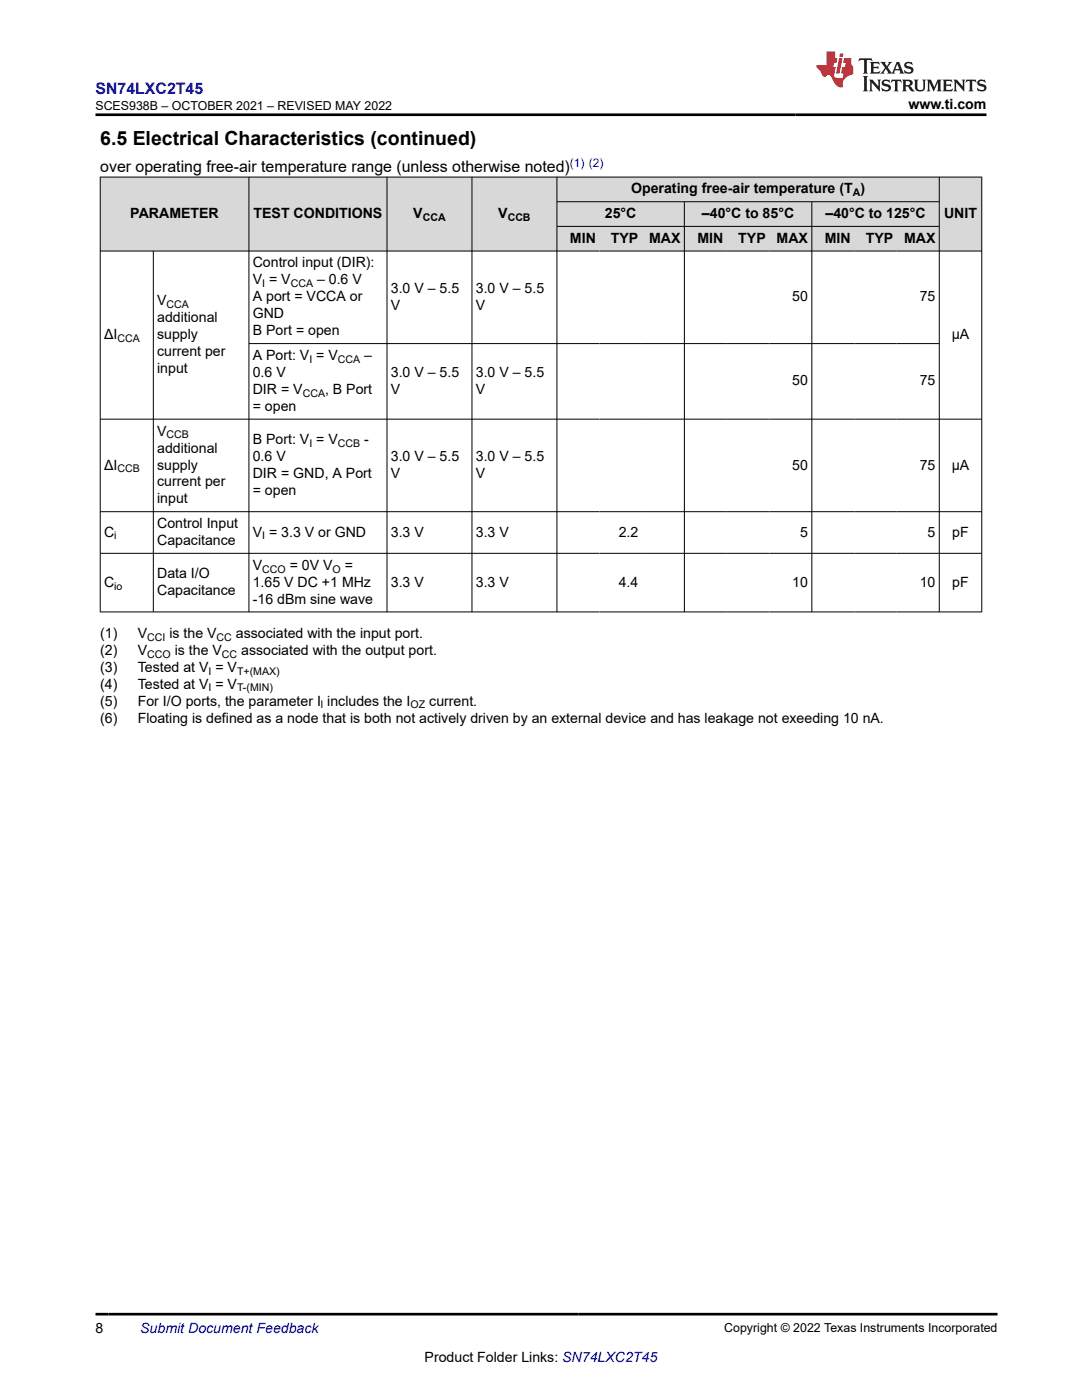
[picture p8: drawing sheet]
<svg xmlns="http://www.w3.org/2000/svg" width="216mm" height="279mm" viewBox="0 0 216 279" stroke-linecap="round" stroke-linejoin="round" font-family="sans-serif">
<defs><g id="words">
<text font-size="3.9" x="20" y="28.8">6.5 Electrical Characteristics (continued)</text>
<text font-size="3.2" fill="#00f" x="19" y="18.7">SN74LXC2T45</text>
<text font-size="3.2" x="20" y="34.3">over operating free-air temperature range (unless otherwise noted)</text>
<g font-size="2.8">
<text x="181.3" y="21.8">www.ti.com</text>
<text x="125.9" y="38.6">Operating free-air temperature (T )</text>
<text x="26" y="43.5">PARAMETER</text>
<text x="50.6" y="43.5">TEST CONDITIONS</text>
<text x="82.5" y="43.5">V</text>
<text x="99.4" y="43.5">V</text>
<text x="120.7" y="43.5">25°C</text>
<text x="140.1" y="43.5">–40°C to 85°C</text>
<text x="164.7" y="43.5">–40°C to 125°C</text>
<text x="188.4" y="43.5">UNIT</text>
<text x="50.4" y="53.4">Control input (DIR):</text>
<text x="113.7" y="48.5">MIN</text>
<text x="121.9" y="48.5">TYP</text>
<text x="129.5" y="48.5">MAX</text>
<text x="139.2" y="48.5">MIN</text>
<text x="147.3" y="48.5">TYP</text>
<text x="155" y="48.5">MAX</text>
<text x="164.6" y="48.5">MIN</text>
<text x="172.8" y="48.5">TYP</text>
<text x="180.4" y="48.5">MAX</text>
<text x="50.4" y="56.8">V = V</text>
<text x="63.3" y="56.8">– 0.6 V</text>
<text x="78" y="58.5">3.0 V – 5.5</text>
<text x="94.9" y="58.5">3.0 V – 5.5</text>
<text x="31.4" y="64.3">additional</text>
<text x="31.4" y="60.9">V</text>
<text x="50.4" y="60.2">A port = VCCA or</text>
<text x="50.4" y="63.5">GND</text>
<text x="78" y="61.8">V</text>
<text x="94.9" y="61.8">V</text>
<text x="158.1" y="60.2">50</text>
<text x="183.5" y="60.2">75</text>
<text x="20.8" y="67.7">ΔI</text>
<text x="31.4" y="67.7">supply</text>
<text x="31.4" y="71.1">current per</text>
<text x="50.4" y="66.9">B Port = open</text>
<text x="50.4" y="71.8">A Port: V = V</text>
<text x="72.7" y="71.8">–</text>
<text x="189.9" y="67.7">µA</text>
<text x="31.4" y="74.5">input</text>
<text x="50.4" y="75.2">0.6 V</text>
<text x="78" y="75.2">3.0 V – 5.5</text>
<text x="94.9" y="75.2">3.0 V – 5.5</text>
<text x="158.1" y="76.9">50</text>
<text x="183.5" y="76.9">75</text>
<text x="50.4" y="78.6">DIR = V</text>
<text x="50.4" y="82">= open</text>
<text x="64.9" y="78.6">, B Port</text>
<text x="78" y="78.6">V</text>
<text x="94.9" y="78.6">V</text>
<text x="31.4" y="86.9">V</text>
<text x="50.4" y="88.6">B Port: V = V</text>
<text x="72.7" y="88.6">-</text>
<text x="20.8" y="93.7">ΔI</text>
<text x="31.4" y="90.3">additional</text>
<text x="31.4" y="93.7">supply</text>
<text x="50.4" y="92">0.6 V</text>
<text x="50.4" y="95.4">DIR = GND, A Port</text>
<text x="78" y="92">3.0 V – 5.5</text>
<text x="78" y="95.4">V</text>
<text x="94.9" y="92">3.0 V – 5.5</text>
<text x="94.9" y="95.4">V</text>
<text x="158.1" y="93.7">50</text>
<text x="183.5" y="93.7">75</text>
<text x="189.9" y="93.7">µA</text>
<text x="31.4" y="97.1">current per</text>
<text x="31.4" y="100.5">input</text>
<text x="50.4" y="98.8">= open</text>
<text x="20.8" y="107.1">C</text>
<text x="31.4" y="105.4">Control Input</text>
<text x="50.4" y="107.1">V = 3.3 V or GND</text>
<text x="78" y="107.1">3.3 V</text>
<text x="94.9" y="107.1">3.3 V</text>
<text x="123.5" y="107.1">2.2</text>
<text x="159.7" y="107.1">5</text>
<text x="185.1" y="107.1">5</text>
<text x="190" y="107.1">pF</text>
<text x="31.4" y="108.8">Capacitance</text>
<text x="50.4" y="113.7">V</text>
<text x="57.8" y="113.7">= 0V V</text>
<text x="68.8" y="113.7">=</text>
<text x="20.8" y="117.1">C</text>
<text x="31.4" y="115.4">Data I/O</text>
<text x="31.4" y="118.8">Capacitance</text>
<text x="50.4" y="117.1">1.65 V DC +1 MHz</text>
<text x="78" y="117.1">3.3 V</text>
<text x="94.9" y="117.1">3.3 V</text>
<text x="123.5" y="117.1">4.4</text>
<text x="158.1" y="117.1">10</text>
<text x="183.5" y="117.1">10</text>
<text x="190" y="117.1">pF</text>
<text x="50.4" y="120.5">-16 dBm sine wave</text>
<text x="20" y="127.3">(1)</text>
<text x="20" y="130.7">(2)</text>
<text x="27.5" y="127.3">V</text>
<text x="27.5" y="130.7">V</text>
<text x="33.8" y="127.3">is the V</text>
<text x="34.9" y="130.7">is the V</text>
<text x="47.1" y="127.3">associated with the input port.</text>
<text x="48.1" y="130.7">associated with the output port.</text>
<text x="20" y="134">(3)</text>
<text x="20" y="137.4">(4)</text>
<text x="27.5" y="137.4">Tested at V = V</text>
<text x="27.5" y="134">Tested at V = V</text>
<text x="20" y="140.8">(5)</text>
<text x="27.5" y="140.8">For I/O ports, the parameter I includes the I</text>
<text x="85.7" y="140.8">current.</text>
<text x="20" y="144.2">(6)</text>
<text x="27.5" y="144.2">Floating is defined as a node that is both not actively driven by an external device and has leakage not exeeding 10 nA.</text>
<text x="19" y="266.1">8</text>
<text x="84.7" y="271.7">Product Folder Links: SN74LXC2T45</text>
</g>
<text font-size="2.8" fill="#00f" x="28" y="266.1">Submit Document Feedback</text>
<g font-size="2.5">
<text x="19.1" y="21.9">SCES938B – OCTOBER 2021 – REVISED MAY 2022</text>
<text x="144.5" y="265.8">Copyright © 2022 Texas Instruments Incorporated</text>
</g>
<text font-size="2.4" fill="#00f" x="113.7" y="33.2">(1) (2)</text>
<g font-size="2.1">
<text x="170.2" y="39.2">A</text>
<text x="84.3" y="44.1">CCA</text>
<text x="101.3" y="44.1">CCB</text>
<text x="52.3" y="57.3">I</text>
<text x="58" y="57.3">CCA</text>
<text x="33.2" y="61.5">CCA</text>
<text x="23.4" y="68.3">CCA</text>
<text x="61.7" y="72.4">I</text>
<text x="67.4" y="72.4">CCA</text>
<text x="60.4" y="79.2">CCA</text>
<text x="33.2" y="87.5">CCB</text>
<text x="61.7" y="89.2">I</text>
<text x="67.4" y="89.2">CCB</text>
<text x="23.4" y="94.3">CCB</text>
<text x="22.8" y="107.7">i</text>
<text x="52.3" y="107.7">I</text>
<text x="22.8" y="117.7">io</text>
<text x="52.3" y="114.3">CCO</text>
<text x="66.4" y="114.3">O</text>
<text x="29.4" y="131.2">CCO</text>
<text x="29.4" y="127.8">CCI</text>
<text x="43.2" y="127.8">CC</text>
<text x="44.3" y="131.2">CC</text>
<text x="41.6" y="138">I</text>
<text x="41.6" y="134.6">I</text>
<text x="47.3" y="134.6">T+(MAX)</text>
<text x="47.3" y="138">T-(MIN)</text>
<text x="64" y="141.4">l</text>
<text x="81.9" y="141.4">OZ</text>
</g>
</g></defs>
<g fill="#d8d8d8">
<path d="M20 35.3h175.9v5h-175.9z" fill-rule="evenodd"/>
<path d="M20.1 35.4h29.5v14.6h-29.5z" fill-rule="evenodd"/>
<path d="M49.7 35.4h27.5v14.6h-27.5z" fill-rule="evenodd"/>
<path d="M77.3 35.4h16.8v14.6h-16.8z" fill-rule="evenodd"/>
<path d="M94.2 35.4h16.9v14.6h-16.9z" fill-rule="evenodd"/>
<path d="M111.2 35.4h76.2v4.8h-76.2z" fill-rule="evenodd"/>
<path d="M187.5 35.4h8.3v14.6h-8.3z" fill-rule="evenodd"/>
<path d="M111.2 40.3h25.3v4.8h-25.3z" fill-rule="evenodd"/>
<path d="M136.6 40.3h25.3v4.8h-25.3z" fill-rule="evenodd"/>
<path d="M162.1 40.3h25.3v4.8h-25.3z" fill-rule="evenodd"/>
<path d="M111.2 45.2h8.4v4.8h-8.4z" fill-rule="evenodd"/>
<path d="M119.6 45.2h8.5v4.8h-8.5z" fill-rule="evenodd"/>
<path d="M128.1 45.2h8.4v4.8h-8.4z" fill-rule="evenodd"/>
<path d="M136.6 45.2h8.4v4.8h-8.4z" fill-rule="evenodd"/>
<path d="M145 45.2h8.5v4.8h-8.5z" fill-rule="evenodd"/>
<path d="M153.5 45.2h8.4v4.8h-8.4z" fill-rule="evenodd"/>
<path d="M162.1 45.2h8.4v4.8h-8.4z" fill-rule="evenodd"/>
<path d="M170.5 45.2h8.4v4.8h-8.4z" fill-rule="evenodd"/>
<path d="M178.9 45.2h8.5v4.8h-8.5z" fill-rule="evenodd"/>
</g>
<g fill="none" stroke="#000" stroke-width=".2">
<path d="M19.9 35.3h176.1M20 35.3v86.9M49.7 35.3v86.9M77.2 35.3v86.9M94.2 35.3v86.9M111.1 35.3v86.9M187.4 35.3v86.9M195.9 35.3v86.9M19.9 50.1h176.1M30.6 50.1v72.1M111.1 40.3h76.4M111.1 45.2h76.4"/>
<path d="M136.6 40.3v81.9M162 40.3v81.9M49.7 68.6h137.8M19.9 83.7h176.1M19.9 102.1h176.1M19.9 110.4h176.1M19.9 122.1h176.1"/>
</g>
<path d="M171.5 11.6l-.2 .6 .5-.2h.6v.1v2.2l-.2 .4h1l-.2-.4v-2.2v-.1h.5l.5 .2-.1-.6zM173.6 12.4l.2 .3v1.6l-.2 .4h1.9l.1-.6a1.08 1.08 0 0 1-1.3 .2v-.7h.6l.4 .2v-.7l-.4 .2h-.6v-.5l.2-.2a1 1 0 0 1 1 .3l-.1-.5zM175.7 12.4l.9 1.1-1 1.2h.9l-.2-.2 .5-.8 .4 .8-.2 .2h1.6l-.2-.2 .2-.5h.9l.1 .5-.1 .2h.9l-.2-.4-.8-1.9h-.5l-.9 2.1-.9-1.1 .9-1h-.8l.2 .2-.4 .6-.4-.6 .2-.2zM179 12.8l.4 1h-.7zM180.7 12.5a.65 .65 0 0 0-.2 .7 .65 .65 0 0 0 .6 .5l.6 .1 .1 .3a.79 .79 0 0 1-.7 .4 .79 .79 0 0 1-.7-.5l.1 .7 .2-.1a.93 .93 0 0 0 1.1 0 .93 .93 0 0 0 .4-.9 1.46 1.46 0 0 0-1.2-.6l-.1-.3a1.09 1.09 0 0 1 1.2 .2l-.2-.6-.1 .1-.5-.2zM172.2 15.2l.2 .4v2.2l-.2 .4h1l-.2-.4v-2.2l.2-.4zM173.4 15.9l.2 .4v1.5l-.2 .4h.8l-.3-.4 .1-1.3 1.6 1.8v-2l.2-.4h-.7l.1 .2 .1 1.1-1.2-1.3zM176.2 16a.65 .65 0 0 0-.2 .8 .65 .65 0 0 0 .6 .4l.6 .2 .1 .2a.79 .79 0 0 1-.7 .4 .79 .79 0 0 1-.7-.5l.1 .7 .2-.1a.93 .93 0 0 0 1.1 .1 .93 .93 0 0 0 .4-1 1.46 1.46 0 0 0-1.2-.5l-.1-.4a1.09 1.09 0 0 1 1.2 .2l-.1-.6-.2 .1-.5-.1zM177.9 15.9l-.1 .6a.63 .63 0 0 1 .8-.3v1.6l-.3 .4h1l-.2-.4v-1.6a.66 .66 0 0 1 .8 .3l-.1-.6zM180 15.9l.2 .4v1.5l-.2 .4h1l-.2-.2-.1-.7h.5l.1 .2a.79 .79 0 0 0 1.2 .6l-1-.9a.61 .61 0 0 0 .6-.6 .61 .61 0 0 0-.5-.7zM180.8 16.2h.1a.47 .47 0 0 1 .5 .1 .47 .47 0 0 1 .1 .5l-.1 .1-.7 .1zM182.3 15.9l.2 .2a2.27 2.27 0 0 0 .4 2 1.04 1.04 0 0 0 1.7-.7v-1.3l.2-.2h-.8l.2 .4v1.1a.6 .6 0 0 1-.6 .6 .6 .6 0 0 1-.6-.6v-1.1l.3-.4zM184.9 15.9l.2 .4v1.5l-.2 .4h.8l-.3-.4v-1.4l.9 1.9 .9-1.9v1.4l-.3 .4h1l-.2-.4v-1.5l.2-.4h-.8l-.7 1.5-.6-1.5zM188.1 15.9l.2 .4v1.5l-.2 .4h1.9l.1-.6a1.09 1.09 0 0 1-1.3 .2v-.7h.6l.4 .2v-.6l-.4 .2h-.6v-.6l.2-.1a1.01 1.01 0 0 1 1 .3l-.1-.6zM190.2 15.9l.3 .4v1.5l-.3 .4h.8l-.2-.4v-1.3l1.6 1.8v-2l.2-.4h-.7l.2 .2v1.1l-1.2-1.3zM192.8 15.9l-.1 .6a.63 .63 0 0 1 .8-.3v1.6l-.3 .4h1l-.2-.4v-1.6a.66 .66 0 0 1 .8 .3l-.1-.6zM195.2 16a.65 .65 0 0 0-.2 .8 .65 .65 0 0 0 .6 .4l.6 .2 .2 .2a.79 .79 0 0 1-.7 .4 .79 .79 0 0 1-.7-.5l.1 .7 .2-.1a.93 .93 0 0 0 1 .1 .93 .93 0 0 0 .5-1 1.46 1.46 0 0 0-1.3-.5v-.4a1.09 1.09 0 0 1 1.2 .2l-.2-.6-.2 .1-.5-.1z" fill="#231f20"/>
<path d="M164.9 10.3v2.7h-2l.1 .4 .8 1a.95 .95 0 0 0 1 .9 .59 .59 0 0 1 .5-.4 .59 .59 0 0 1 .5 .3l.4 .8a1.59 1.59 0 0 0 2.1 1.4 1.61 1.61 0 0 1 1-2.3l1-.3-.1-1.5a1.59 1.59 0 0 1-.3-1.7h-1.5l-.2 .9h.6l-.2 .9h-.5l-.2 .9v.3l.4 .1-.1 .9h-.7a.73 .73 0 0 1-1-.7l.3-1.5h-.5l.1-.9h.5l.2-.9h-.5v-1.3zM167.4 11.6l-.6 3.1h.7l.6-3.1zM167.6 10.7l-.1 .6h.7l.1-.6z" fill="#ed1c24"/>
<path d="M19 22.9h177.8M19 262.3h180" fill="none" stroke="#000" stroke-width=".53"/>
<use href="#words"/>
</svg>
